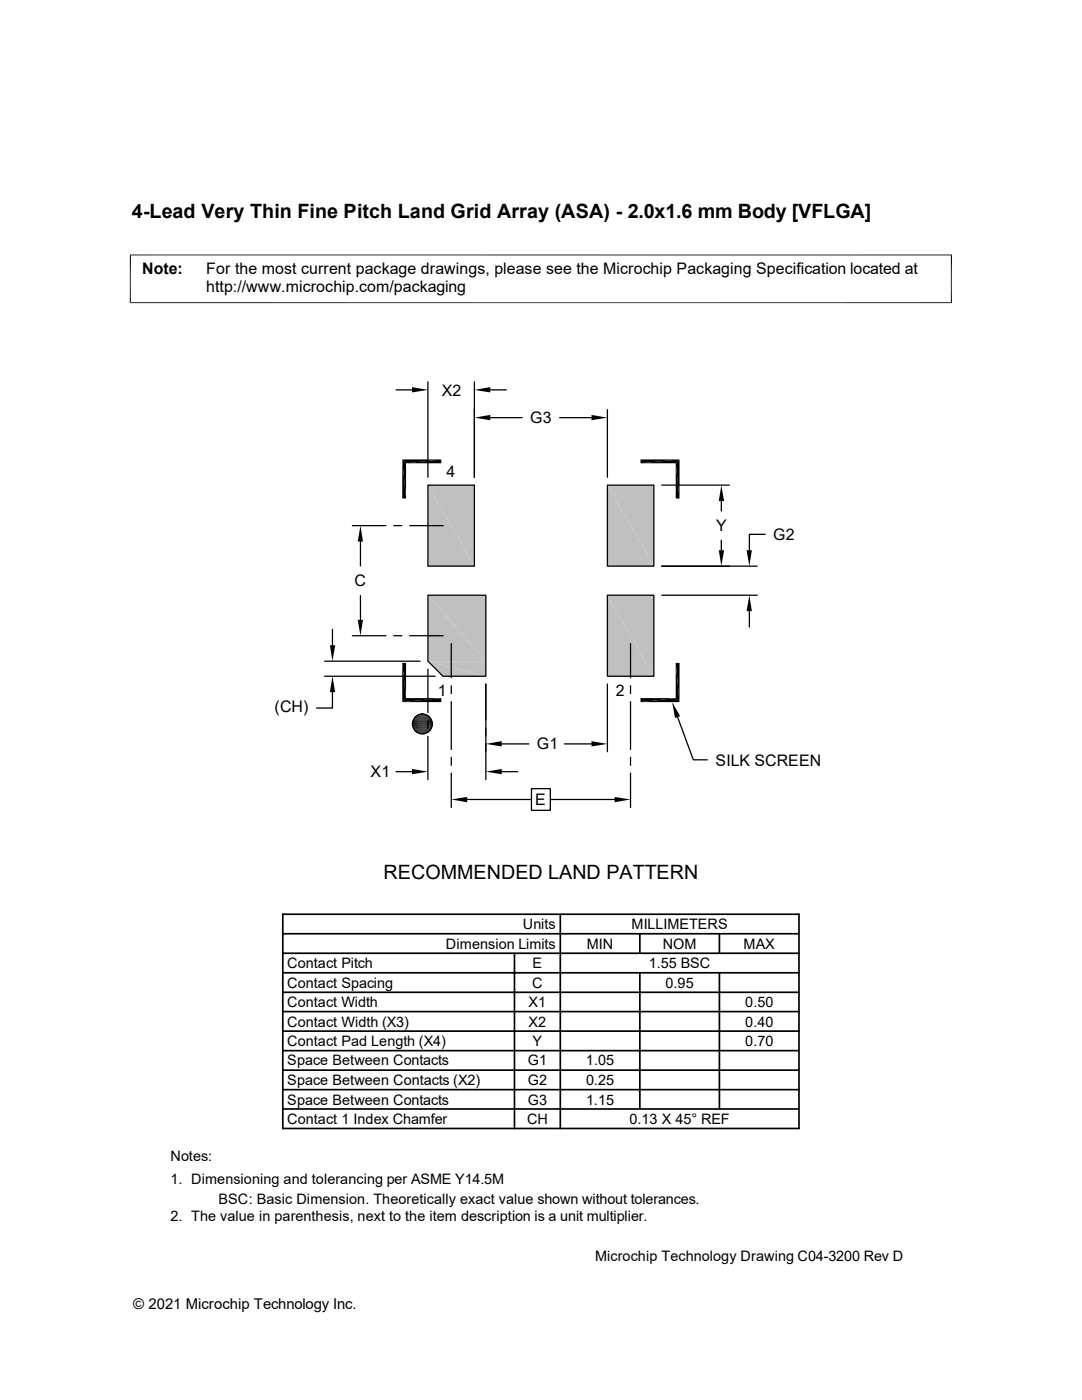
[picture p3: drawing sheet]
<svg xmlns="http://www.w3.org/2000/svg" width="216mm" height="279mm" viewBox="0 0 216 279" stroke-linecap="round" stroke-linejoin="round" font-family="sans-serif">
<defs><g id="words">
<g font-size="3.9">
<text x="26.3" y="43.5">4-Lead Very Thin Fine Pitch Land Grid Array (ASA) - 2.0x1.6 mm Body [VFLGA]</text>
<text x="76.5" y="175.5">RECOMMENDED LAND PATTERN</text>
</g>
<g font-size="3.2">
<text x="28.4" y="54.7">Note:</text>
<text x="41.1" y="54.7">For the most current package drawings, please see the Microchip Packaging Specification located at</text>
<text x="41.1" y="58.3">http://www.microchip.com/packaging</text>
<text x="88.1" y="79">X2</text>
<text x="105.8" y="84.5">G3</text>
<text x="89.1" y="95.2">4</text>
<text x="142.9" y="106">Y</text>
<text x="154.3" y="107.8">G2</text>
<text x="70.7" y="117">C</text>
<text x="54.8" y="142.1">(CH)</text>
<text x="87.3" y="138.8">1</text>
<text x="122.9" y="138.8">2</text>
<text x="107.1" y="149.6">G1</text>
<text x="74" y="155.2">X1</text>
<text x="142.8" y="152.8">SILK SCREEN</text>
<text x="106.8" y="160.7">E</text>
</g>
<text font-size="3" x="26.6" y="261.3">© 2021 Microchip Technology Inc.</text>
<g font-size="2.9">
<text x="104.3" y="185.5">Units</text>
<text x="126" y="185.5">MILLIMETERS</text>
<text x="89" y="189.3">Dimension Limits</text>
<text x="117.1" y="189.3">MIN</text>
<text x="132.2" y="189.3">NOM</text>
<text x="148.4" y="189.3">MAX</text>
<text x="57.3" y="193.2">Contact Pitch</text>
<text x="57.3" y="197.1">Contact Spacing</text>
<text x="106.2" y="197.1">C</text>
<text x="106.3" y="193.2">E</text>
<text x="129.5" y="193.2">1.55 BSC</text>
<text x="132.8" y="197.1">0.95</text>
<text x="57.3" y="201">Contact Width</text>
<text x="105.5" y="201">X1</text>
<text x="148.7" y="201">0.50</text>
<text x="57.3" y="204.9">Contact Width (X3)</text>
<text x="57.3" y="208.7">Contact Pad Length (X4)</text>
<text x="105.5" y="204.9">X2</text>
<text x="106.3" y="208.7">Y</text>
<text x="148.7" y="208.7">0.70</text>
<text x="148.7" y="204.9">0.40</text>
<text x="57.3" y="212.6">Space Between Contacts</text>
<text x="105.3" y="212.6">G1</text>
<text x="116.9" y="212.6">1.05</text>
<text x="57.3" y="216.5">Space Between Contacts (X2)</text>
<text x="57.3" y="220.4">Space Between Contacts</text>
<text x="105.3" y="216.5">G2</text>
<text x="105.3" y="220.4">G3</text>
<text x="116.9" y="216.5">0.25</text>
<text x="116.9" y="220.4">1.15</text>
<text x="57.3" y="224.3">Contact 1 Index Chamfer</text>
<text x="105.2" y="224.3">CH</text>
<text x="125.6" y="224.3">0.13 X 45° REF</text>
<text x="34" y="231.6">Notes:</text>
<text x="34" y="236.2">1. Dimensioning and tolerancing per ASME Y14.5M</text>
<text x="34" y="243.8">2. The value in parenthesis, next to the item description is a unit multiplier.</text>
<text x="43.6" y="240.4">BSC: Basic Dimension. Theoretically exact value shown without tolerances.</text>
<text x="118.7" y="251.7">Microchip Technology Drawing C04-3200 Rev D</text>
</g>
</g></defs>
<g fill="#c0c0c0">
<path d="M121.2 96.8l9.3 16.2h-9.3z"/>
<path d="M121.2 96.8h9.3v16.2z"/>
<path d="M85.4 96.8l9.3 16.2h-9.3z"/>
<path d="M85.4 96.8h9.3v16.2z"/>
<path d="M85.4 118.8l11.5 13.2h-11.5z"/>
<path d="M85.4 118.8h11.5v13.2z"/>
<path d="M121.2 118.8l9.3 16.2h-9.3z"/>
<path d="M121.2 118.8h9.3v16.2z"/>
<path d="M85.4 132l11.5 3h-8.5z"/>
<path d="M85.4 132h11.5v3z"/>
</g>
<g fill="none" stroke="#000" stroke-width=".25">
<path d="M79 77.8h3.2M85.4 76.2v19M94.7 76.2v19M97.8 77.8h3.2M85.4 96.8h9.3v16.2h-9.3zM97.8 83.4h6.4M111.7 83.4h6.3M121.2 96.8h9.3v16.2h-9.3zM121.2 81.7v13.5M132 96.8h13.5M143.9 100v2M70.3 104.9h6.7"/>
<path d="M71.9 108.1v4.8M71.9 118.9v4.8M78.6 104.9h1.6M81.7 104.9h6.7M85.4 118.8h11.5v16.2h-8.5l-3-3zM121.2 118.8h9.3v16.2h-9.3zM132 113h19.1M132 118.8h19.1M143.9 107.8v2M152.7 106.6h-3.2v3.2M64.8 132h19M64.8 135h22"/>
<path d="M66.3 138.1v3.2h-3.1M66.3 125.6v3.2M70.3 126.9h6.7M78.6 126.9h1.6M81.7 126.9h6.7M85.4 133.5v8.7M90 128.4v6.9M90 136.9v1.5M96.9 136.5v19.1M121.2 136.5v13.5M125.8 128.4v6.9M125.8 136.9v1.5"/>
<path d="M149.5 122v3.1M79 154h3.2M85.4 143.8v1.6M85.4 146.9v8.7M90 154.3v6.9M90 140v9.6M90 151.1v1.6M93.2 159.6h12.8M100.1 148.5h5.4M100.1 154h3.2M106 157.4h3.8v4.3h-3.8zM109.8 159.6h12.8"/>
<path d="M112.6 148.5h5.4M125.8 140v9.6M125.8 151.1v1.6M125.8 154.3v6.9M135.2 143.1l3.1 8.5h2.8"/>
<circle cx="84.3" cy="144.5" r="1.98"/>
</g>
<g fill="none" stroke="#000" stroke-width=".34">
<path d="M56.4 186.4h103M56.4 182.5h103v42.7h-103zM56.4 190.2h103M56.4 194.1h103M56.4 198h103M102.7 190.2v35M111.8 182.5v42.7M127.7 186.4v3.8M127.7 194.1v27.2M143.6 186.4v3.8M143.6 194.1v27.2M56.4 205.8h103"/>
<path d="M56.4 209.7h103M56.4 213.6h103M56.4 201.9h103M56.4 217.5h103M56.4 221.3h103"/>
</g>
<g fill="#000">
<path d="M82.2 77.3l3.2 .5-3.2 .5zM94.7 77.8l3.1-.5v1zM80.3 91.7l.7 7.8h-.7zM80.3 91.7h7.8l-7.1 .8zM80.3 91.7l.7 .8v7zM81 92.5l7.1-.8v.8zM94.7 83.4l3.1-.6v1.1zM118 82.8l3.2 .6-3.2 .5zM127.8 91.7h7.8l-7.8 .8zM127.8 92.5l7.8-.8-.8 .8zM134.8 92.5l.8 7h-.8zM135.6 91.7v7.8l-.8-7z"/>
<path d="M143.9 96.8l.6 3.2h-1.1zM71.9 104.9l.5 3.2h-1zM143.4 109.8h1.1l-.6 3.2zM149 109.8h1l-.5 3.2zM65.8 128.8h1.1l-.6 3.2zM66.3 135l.6 3.1h-1.1zM71.4 123.7h1l-.5 3.2zM80.3 132.3h.7v7zM81 139.3h7.1l-7.8 .8zM134.8 132.3l.8 7.8-.8-.8zM127.8 139.3h7l-7 .8zM134.8 132.3h.8v7.8z"/>
<path d="M149.5 118.8l.5 3.2h-1zM80.3 132.3l.7 7-.7 .8zM82.2 153.5l3.2 .5-3.2 .5zM83.3 146.2l1.8 .1zM83.3 146.2h2zM83.3 142.7h2zM83.4 142.6l1.9 .1zM83.4 146.3l1.5 .1zM83.4 146.3h1.7zM83.4 142.6h1.7zM83.6 142.5l1.5 .1zM83.6 146.4h1.2z"/>
<path d="M83.6 146.4h1.3zM83.6 142.5h1.3zM83.9 142.5h1zM83.9 146.4l.6 .1zM83.9 146.4h.9zM83.9 142.5h.9zM84 142.5h.8zM84 146.5h.5zM84 142.5h.5zM80.3 140.1l7.8-.8v.8zM90 159.6l3.2-.6v1.1zM96.9 148.5l3.2-.6v1.1z"/>
<path d="M96.9 154l3.2-.5v1zM118 147.9l3.2 .6-3.2 .5zM122.6 159l3.2 .6-3.2 .5zM134.1 140.1l1.6 2.8-1 .4zM127.8 140.1l7-.8 .8 .8z"/>
</g>
<path d="M26 50.8v9.7M189.8 50.8v9.7M82.3 144.4h4M82.3 144.8h4M82.3 144h4M82.3 145.1h3.9" fill="none" stroke="#000" stroke-width=".21"/>
<g fill="none" stroke="#000" stroke-width=".2">
<path d="M25.9 50.9h164M25.9 60.4h164M82.3 144.2h4M82.3 144.6h4M82.3 144.9h4M82.3 143.8h3.9M82.4 143.6h3.7M82.4 145.3h3.7M82.5 143.5h3.6M82.5 145.5h3.6M82.6 143.3h3.4M82.6 145.6h3.4"/>
<path d="M82.7 143.2h3.2M82.7 145.8h3.2M82.8 143h3M82.8 145.9h3M82.9 142.9h2.7M82.9 146.1h2.7M83.1 142.8h2.4M83.1 146.2h2.4"/>
</g>
<use href="#words"/>
</svg>
